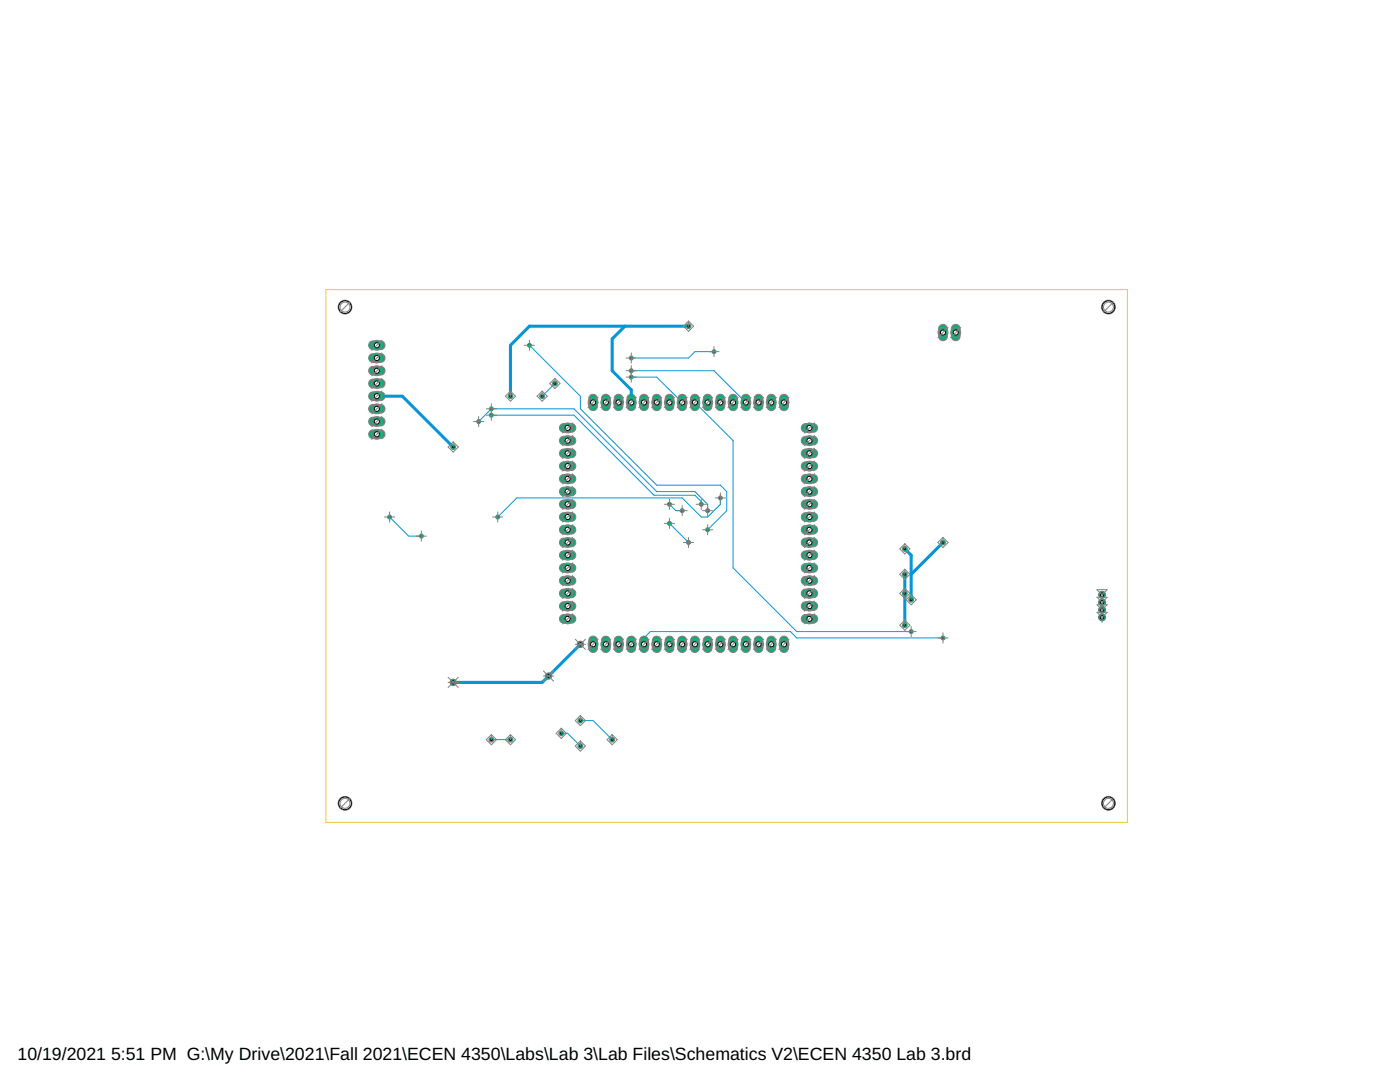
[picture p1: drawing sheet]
<svg xmlns="http://www.w3.org/2000/svg" width="279mm" height="216mm" viewBox="0 0 279 216" stroke-linecap="round" stroke-linejoin="round" font-family="sans-serif">
<defs><g id="words">
<g font-size="3.5">
<text x="3.5" y="211.4">10/19/2021</text>
<text x="22.2" y="211.4">5:51 PM G:\My Drive\2021\Fall 2021\ECEN 4350\Labs\Lab 3\Lab Files\Schematics V2\ECEN 4350 Lab 3.brd</text>
</g>
</g></defs>
<g fill="#808080" stroke="#808080" stroke-width=".2">
<circle cx="68.9" cy="61.3" r="1.38"/>
<circle cx="221.2" cy="61.3" r="1.38"/>
<circle cx="221.2" cy="160.3" r="1.38"/>
<circle cx="68.9" cy="160.3" r="1.38"/>
<circle cx="219.9" cy="123.2" r=".7"/>
<circle cx="219.9" cy="121.7" r=".7"/>
<circle cx="219.9" cy="120.2" r=".7"/>
<circle cx="219.9" cy="118.7" r=".7"/>
<circle cx="98.1" cy="147.6" r=".49"/>
<circle cx="101.9" cy="147.6" r=".49"/>
<circle cx="115.8" cy="148.9" r=".49"/>
<circle cx="112" cy="146.3" r=".49"/>
<circle cx="122.2" cy="147.6" r=".49"/>
<circle cx="115.8" cy="143.8" r=".49"/>
<circle cx="188.2" cy="127.3" r=".4"/>
<circle cx="133.6" cy="104.4" r=".4"/>
<circle cx="137.4" cy="108.2" r=".4"/>
<circle cx="105.7" cy="68.9" r=".4"/>
<circle cx="141.2" cy="105.7" r=".4"/>
<circle cx="141.2" cy="101.9" r=".4"/>
<circle cx="95.5" cy="84.1" r=".4"/>
<circle cx="98.1" cy="81.6" r=".4"/>
<circle cx="140" cy="100.6" r=".4"/>
<circle cx="98.1" cy="82.8" r=".4"/>
<circle cx="99.3" cy="103.2" r=".4"/>
<circle cx="143.8" cy="99.4" r=".4"/>
<circle cx="126" cy="74" r=".4"/>
<circle cx="126" cy="71.4" r=".4"/>
<circle cx="142.5" cy="70.2" r=".4"/>
<circle cx="181.8" cy="126" r=".4"/>
<circle cx="126" cy="75.2" r=".4"/>
<circle cx="108.2" cy="79.1" r=".49"/>
<circle cx="110.7" cy="76.5" r=".49"/>
<circle cx="84.1" cy="107" r=".4"/>
<circle cx="77.7" cy="103.2" r=".4"/>
<circle cx="109.5" cy="134.9" r=".64"/>
<circle cx="115.8" cy="128.6" r=".64"/>
<circle cx="90.4" cy="136.2" r=".64"/>
<circle cx="133.6" cy="100.6" r=".4"/>
<circle cx="136.1" cy="101.9" r=".4"/>
<circle cx="181.8" cy="119.7" r=".49"/>
<circle cx="188.2" cy="108.2" r=".49"/>
<circle cx="180.6" cy="109.5" r=".49"/>
<circle cx="90.4" cy="89.2" r=".49"/>
<circle cx="180.6" cy="118.4" r=".49"/>
<circle cx="180.6" cy="114.6" r=".49"/>
<circle cx="180.6" cy="124.8" r=".49"/>
<circle cx="137.4" cy="65.1" r=".49"/>
<circle cx="101.9" cy="79.1" r=".49"/>
</g>
<g fill="#808080" stroke="#808080" stroke-width=".2">
<path d="M111.8 84.9l.6-.4h1.8a.87 .87 0 0 1 .7 .9 .87 .87 0 0 1-.7 .9h-1.8a.88 .88 0 0 1-.6-1.4z"/>
<path d="M111.8 87.4l.6-.3h1.8a.87 .87 0 0 1 .7 .8 .87 .87 0 0 1-.7 .9h-1.8a.88 .88 0 0 1-.6-1.4z"/>
<path d="M111.8 89.9l.6-.3h1.8a.87 .87 0 0 1 .7 .9 .87 .87 0 0 1-.7 .8h-1.8a.88 .88 0 0 1-.6-1.4z"/>
<path d="M111.8 92.5l.6-.4h1.8a.87 .87 0 0 1 .7 .9 .87 .87 0 0 1-.7 .9h-1.8a.88 .88 0 0 1-.6-1.4z"/>
<path d="M111.8 95l.6-.3h1.8a.87 .87 0 0 1 .7 .8 .87 .87 0 0 1-.7 .9h-1.8a.88 .88 0 0 1-.6-1.4z"/>
<path d="M111.8 97.6l.6-.4h1.8a.87 .87 0 0 1 .7 .9 .87 .87 0 0 1-.7 .9h-1.8a.88 .88 0 0 1-.6-1.4z"/>
<path d="M111.8 100.1l.6-.3h1.8a.87 .87 0 0 1 .7 .8 .87 .87 0 0 1-.7 .9h-1.8a.88 .88 0 0 1-.6-1.4z"/>
<path d="M111.8 102.6l.6-.3h1.8a.87 .87 0 0 1 .7 .9 .87 .87 0 0 1-.7 .8h-1.8a.88 .88 0 0 1-.6-1.4z"/>
<path d="M111.8 105.2l.6-.4h1.8a.87 .87 0 0 1 .7 .9 .87 .87 0 0 1-.7 .9h-1.8a.88 .88 0 0 1-.6-1.4z"/>
<path d="M111.8 107.7l.6-.3h1.8a.87 .87 0 0 1 .7 .8 .87 .87 0 0 1-.7 .9h-1.8a.88 .88 0 0 1-.6-1.4z"/>
<path d="M111.8 110.3l.6-.4h1.8a.87 .87 0 0 1 .7 .9 .87 .87 0 0 1-.7 .9h-1.8a.88 .88 0 0 1-.6-1.4z"/>
<path d="M111.8 112.8l.6-.3h1.8a.87 .87 0 0 1 .7 .8 .87 .87 0 0 1-.7 .9h-1.8a.88 .88 0 0 1-.6-1.4z"/>
<path d="M111.8 115.3l.6-.3h1.8a.87 .87 0 0 1 .7 .9 .87 .87 0 0 1-.7 .8h-1.8a.88 .88 0 0 1-.6-1.4z"/>
<path d="M111.8 117.9l.6-.4h1.8a.87 .87 0 0 1 .7 .9 .87 .87 0 0 1-.7 .9h-1.8a.88 .88 0 0 1-.6-1.4z"/>
<path d="M111.8 120.4l.6-.3h1.8a.87 .87 0 0 1 .7 .8 .87 .87 0 0 1-.7 .9h-1.8a.88 .88 0 0 1-.6-1.4z"/>
<path d="M111.8 123l.6-.4h1.8a.87 .87 0 0 1 .7 .9 .87 .87 0 0 1-.7 .9h-1.8a.88 .88 0 0 1-.6-1.4z"/>
<path d="M117.7 127.3a.88 .88 0 0 1 .9-.3 .88 .88 0 0 1 .6 .7v1.7a.87 .87 0 0 1-.8 .8 .87 .87 0 0 1-.9-.8v-1.7z"/>
<path d="M120.2 127.3a.88 .88 0 0 1 .9-.3 .88 .88 0 0 1 .7 .7v1.7a.87 .87 0 0 1-.9 .8 .87 .87 0 0 1-.9-.8v-1.7z"/>
<path d="M122.7 127.3a.88 .88 0 0 1 1-.3 .88 .88 0 0 1 .6 .7v1.7a.87 .87 0 0 1-.9 .8 .87 .87 0 0 1-.8-.8v-1.7z"/>
<path d="M125.3 127.3a.88 .88 0 0 1 .9-.3 .88 .88 0 0 1 .7 .7v1.7a.87 .87 0 0 1-.9 .8 .87 .87 0 0 1-.9-.8v-1.7z"/>
<path d="M127.8 127.3a.88 .88 0 0 1 1-.3 .88 .88 0 0 1 .6 .7v1.7a.87 .87 0 0 1-.9 .8 .87 .87 0 0 1-.8-.8v-1.7z"/>
<path d="M130.4 127.3a.88 .88 0 0 1 .9-.3 .88 .88 0 0 1 .6 .7v1.7a.87 .87 0 0 1-.8 .8 .87 .87 0 0 1-.9-.8v-1.7z"/>
<path d="M132.9 127.3a.88 .88 0 0 1 .9-.3 .88 .88 0 0 1 .7 .7v1.7a.87 .87 0 0 1-.9 .8 .87 .87 0 0 1-.9-.8v-1.7z"/>
<path d="M135.4 127.3a.88 .88 0 0 1 1-.3 .88 .88 0 0 1 .6 .7v1.7a.87 .87 0 0 1-.9 .8 .87 .87 0 0 1-.8-.8v-1.7z"/>
<path d="M138 127.3a.88 .88 0 0 1 .9-.3 .88 .88 0 0 1 .7 .7v1.7a.87 .87 0 0 1-.9 .8 .87 .87 0 0 1-.9-.8v-1.7z"/>
<path d="M140.5 127.3a.88 .88 0 0 1 1-.3 .88 .88 0 0 1 .6 .7v1.7a.87 .87 0 0 1-.9 .8 .87 .87 0 0 1-.8-.8v-1.7z"/>
<path d="M143.1 127.3a.88 .88 0 0 1 .9-.3 .88 .88 0 0 1 .6 .7v1.7a.87 .87 0 0 1-.8 .8 .87 .87 0 0 1-.9-.8v-1.7z"/>
<path d="M145.6 127.3a.88 .88 0 0 1 .9-.3 .88 .88 0 0 1 .7 .7v1.7a.87 .87 0 0 1-.9 .8 .87 .87 0 0 1-.9-.8v-1.7z"/>
<path d="M148.1 127.3a.88 .88 0 0 1 1-.3 .88 .88 0 0 1 .6 .7v1.7a.87 .87 0 0 1-.9 .8 .87 .87 0 0 1-.8-.8v-1.7z"/>
<path d="M150.7 127.3a.88 .88 0 0 1 .9-.3 .88 .88 0 0 1 .7 .7v1.7a.87 .87 0 0 1-.9 .8 .87 .87 0 0 1-.9-.8v-1.7z"/>
<path d="M153.2 127.3a.88 .88 0 0 1 1-.3 .88 .88 0 0 1 .6 .7v1.7a.87 .87 0 0 1-.9 .8 .87 .87 0 0 1-.8-.8v-1.7z"/>
<path d="M155.8 127.3a.88 .88 0 0 1 .9-.3 .88 .88 0 0 1 .6 .7v1.7a.87 .87 0 0 1-.8 .8 .87 .87 0 0 1-.9-.8v-1.7z"/>
<path d="M160.1 123l.6-.4h1.7a.87 .87 0 0 1 .8 .9 .87 .87 0 0 1-.8 .9h-1.7a.88 .88 0 0 1-.6-1.4z"/>
<path d="M160.1 120.4l.6-.3h1.7a.87 .87 0 0 1 .8 .8 .87 .87 0 0 1-.8 .9h-1.7a.88 .88 0 0 1-.6-1.4z"/>
<path d="M160.1 117.9l.6-.4h1.7a.87 .87 0 0 1 .8 .9 .87 .87 0 0 1-.8 .9h-1.7a.88 .88 0 0 1-.6-1.4z"/>
<path d="M160.1 115.3l.6-.3h1.7a.87 .87 0 0 1 .8 .9 .87 .87 0 0 1-.8 .8h-1.7a.88 .88 0 0 1-.6-1.4z"/>
<path d="M160.1 112.8l.6-.3h1.7a.87 .87 0 0 1 .8 .8 .87 .87 0 0 1-.8 .9h-1.7a.88 .88 0 0 1-.6-1.4z"/>
<path d="M160.1 110.3l.6-.4h1.7a.87 .87 0 0 1 .8 .9 .87 .87 0 0 1-.8 .9h-1.7a.88 .88 0 0 1-.6-1.4z"/>
<path d="M160.1 107.7l.6-.3h1.7a.87 .87 0 0 1 .8 .8 .87 .87 0 0 1-.8 .9h-1.7a.88 .88 0 0 1-.6-1.4z"/>
<path d="M160.1 105.2l.6-.4h1.7a.87 .87 0 0 1 .8 .9 .87 .87 0 0 1-.8 .9h-1.7a.88 .88 0 0 1-.6-1.4z"/>
<path d="M160.1 102.6l.6-.3h1.7a.87 .87 0 0 1 .8 .9 .87 .87 0 0 1-.8 .8h-1.7a.88 .88 0 0 1-.6-1.4z"/>
<path d="M160.1 100.1l.6-.3h1.7a.87 .87 0 0 1 .8 .8 .87 .87 0 0 1-.8 .9h-1.7a.88 .88 0 0 1-.6-1.4z"/>
<path d="M160.1 97.6l.6-.4h1.7a.87 .87 0 0 1 .8 .9 .87 .87 0 0 1-.8 .9h-1.7a.88 .88 0 0 1-.6-1.4z"/>
<path d="M160.1 95l.6-.3h1.7a.87 .87 0 0 1 .8 .8 .87 .87 0 0 1-.8 .9h-1.7a.88 .88 0 0 1-.6-1.4z"/>
<path d="M160.1 92.5l.6-.4h1.7a.87 .87 0 0 1 .8 .9 .87 .87 0 0 1-.8 .9h-1.7a.88 .88 0 0 1-.6-1.4z"/>
<path d="M160.1 89.9l.6-.3h1.7a.87 .87 0 0 1 .8 .9 .87 .87 0 0 1-.8 .8h-1.7a.88 .88 0 0 1-.6-1.4z"/>
<path d="M160.1 87.4l.6-.3h1.7a.87 .87 0 0 1 .8 .8 .87 .87 0 0 1-.8 .9h-1.7a.88 .88 0 0 1-.6-1.4z"/>
<path d="M160.1 84.9l.6-.4h1.7a.87 .87 0 0 1 .8 .9 .87 .87 0 0 1-.8 .9h-1.7a.88 .88 0 0 1-.6-1.4z"/>
<path d="M155.8 79a.88 .88 0 0 1 .9-.3 .88 .88 0 0 1 .6 .7v1.8a.87 .87 0 0 1-.8 .7 .87 .87 0 0 1-.9-.7v-1.8z"/>
<path d="M153.2 79a.88 .88 0 0 1 1-.3 .88 .88 0 0 1 .6 .7v1.8a.87 .87 0 0 1-.9 .7 .87 .87 0 0 1-.8-.7v-1.8z"/>
<path d="M150.7 79a.88 .88 0 0 1 .9-.3 .88 .88 0 0 1 .7 .7v1.8a.87 .87 0 0 1-.9 .7 .87 .87 0 0 1-.9-.7v-1.8z"/>
<path d="M148.1 79a.88 .88 0 0 1 1-.3 .88 .88 0 0 1 .6 .7v1.8a.87 .87 0 0 1-.9 .7 .87 .87 0 0 1-.8-.7v-1.8z"/>
<path d="M145.6 79a.88 .88 0 0 1 .9-.3 .88 .88 0 0 1 .7 .7v1.8a.87 .87 0 0 1-.9 .7 .87 .87 0 0 1-.9-.7v-1.8z"/>
<path d="M143.1 79a.88 .88 0 0 1 .9-.3 .88 .88 0 0 1 .6 .7v1.8a.87 .87 0 0 1-.8 .7 .87 .87 0 0 1-.9-.7v-1.8z"/>
<path d="M140.5 79a.88 .88 0 0 1 1-.3 .88 .88 0 0 1 .6 .7v1.8a.87 .87 0 0 1-.9 .7 .87 .87 0 0 1-.8-.7v-1.8z"/>
<path d="M138 79a.88 .88 0 0 1 .9-.3 .88 .88 0 0 1 .7 .7v1.8a.87 .87 0 0 1-.9 .7 .87 .87 0 0 1-.9-.7v-1.8z"/>
<path d="M135.4 79a.88 .88 0 0 1 1-.3 .88 .88 0 0 1 .6 .7v1.8a.87 .87 0 0 1-.9 .7 .87 .87 0 0 1-.8-.7v-1.8z"/>
<path d="M132.9 79a.88 .88 0 0 1 .9-.3 .88 .88 0 0 1 .7 .7v1.8a.87 .87 0 0 1-.9 .7 .87 .87 0 0 1-.9-.7v-1.8z"/>
<path d="M130.4 79a.88 .88 0 0 1 .9-.3 .88 .88 0 0 1 .6 .7v1.8a.87 .87 0 0 1-.8 .7 .87 .87 0 0 1-.9-.7v-1.8z"/>
<path d="M127.8 79a.88 .88 0 0 1 1-.3 .88 .88 0 0 1 .6 .7v1.8a.87 .87 0 0 1-.9 .7 .87 .87 0 0 1-.8-.7v-1.8z"/>
<path d="M125.3 79a.88 .88 0 0 1 .9-.3 .88 .88 0 0 1 .7 .7v1.8a.87 .87 0 0 1-.9 .7 .87 .87 0 0 1-.9-.7v-1.8z"/>
<path d="M122.7 79a.88 .88 0 0 1 1-.3 .88 .88 0 0 1 .6 .7v1.8a.87 .87 0 0 1-.9 .7 .87 .87 0 0 1-.8-.7v-1.8z"/>
<path d="M120.2 79a.88 .88 0 0 1 .9-.3 .88 .88 0 0 1 .7 .7v1.8a.87 .87 0 0 1-.9 .7 .87 .87 0 0 1-.9-.7v-1.8z"/>
<path d="M117.7 79a.88 .88 0 0 1 .9-.3 .88 .88 0 0 1 .6 .7v1.8a.87 .87 0 0 1-.8 .7 .87 .87 0 0 1-.9-.7v-1.8z"/>
<path d="M187.7 64.9a.88 .88 0 0 1 1.4 .6v1.7a.87 .87 0 0 1-.9 .8 .87 .87 0 0 1-.9-.8v-1.7z"/>
<path d="M190.2 64.9a.88 .88 0 0 1 1.4 .6v1.7a.87 .87 0 0 1-.9 .8 .87 .87 0 0 1-.8-.8v-1.7z"/>
<path d="M73.7 68.4l.6-.4h1.8a.87 .87 0 0 1 .7 .9 .87 .87 0 0 1-.7 .9h-1.8a.88 .88 0 0 1-.6-1.4z"/>
<path d="M73.7 70.9l.6-.3h1.8a.87 .87 0 0 1 .7 .8 .87 .87 0 0 1-.7 .9h-1.8a.88 .88 0 0 1-.6-1.4z"/>
<path d="M73.7 73.4l.6-.3h1.8a.87 .87 0 0 1 .7 .9 .87 .87 0 0 1-.7 .8h-1.8a.88 .88 0 0 1-.6-1.4z"/>
<path d="M73.7 76l.6-.4h1.8a.87 .87 0 0 1 .7 .9 .87 .87 0 0 1-.7 .9h-1.8a.88 .88 0 0 1-.6-1.4z"/>
<path d="M73.7 78.5l.6-.3h1.8a.87 .87 0 0 1 .7 .9 .87 .87 0 0 1-.7 .8h-1.8a.88 .88 0 0 1-.6-1.4z"/>
<path d="M73.7 81l.6-.3h1.8a.87 .87 0 0 1 .7 .9 .87 .87 0 0 1-.7 .8h-1.8a.88 .88 0 0 1-.6-1.4z"/>
<path d="M73.7 83.6l.6-.4h1.8a.87 .87 0 0 1 .7 .9 .87 .87 0 0 1-.7 .9h-1.8a.88 .88 0 0 1-.6-1.4z"/>
<path d="M73.7 86.1l.6-.3h1.8a.87 .87 0 0 1 .7 .9 .87 .87 0 0 1-.7 .8h-1.8a.88 .88 0 0 1-.6-1.4z"/>
</g>
<g fill="none" stroke="#0696d7" stroke-width=".2">
<path d="M105.7 68.9l10.1 10.2v2.5l15.3 15.2h12.7l1.2 1.3v3.8l-3.8 3.8M110.7 76.5l-2.5 2.6M126 74h16.5l6.3 6.3M126 75.2h5.1l5 5.1M142.5 70.2h-3.8l-1.3 1.2h-11.4M95.5 84.1l2.6-2.5h16.5l16.5 16.5h7.6l2.5 2.5v1.3M98.1 82.8h16.5l15.9 16h8.2l1.3 1.3v.5M138.7 80.3l7.6 7.6v25.4l12.7 12.7h22.8M143.8 99.4v1.2l-2.6 2.6h-1.2l-3.9-3.8h-33l-3.8 3.8M77.7 103.2l3.9 3.8h2.5M133.6 104.4l3.8 3.8M133.6 100.6l1.3 1.3h1.2"/>
<path d="M188.2 127.3h-29.2l-1.3-1.3h-27.9l-1.3 1.3v1.3M98.1 147.6h3.8M112 146.3h1.3l2.5 2.6M115.8 143.8h2.6l3.8 3.8"/>
</g>
<path d="M75.2 79.1h5.1l10.1 10.1M124.7 65.1l-2.5 2.5v6.4l3.8 3.8v2.5M137.4 65.1h-31.7l-3.8 3.8v10.2M180.6 109.5l1.2 1.3v8.9M180.6 114.6v10.2M188.2 108.2l-6.4 6.4M115.8 128.6l-7.6 7.6h-17.8" fill="none" stroke="#0696d7" stroke-width=".61"/>
<path d="M112.5 85.4h1.5" fill="none" stroke="#0dab76" stroke-width="1.5"/>
<circle cx="113.3" cy="85.4" r=".51" fill="#fff" stroke="#000" stroke-width=".2"/>
<path d="M112.5 87.9h1.5" fill="none" stroke="#0dab76" stroke-width="1.5"/>
<circle cx="113.3" cy="87.9" r=".51" fill="#fff" stroke="#000" stroke-width=".2"/>
<path d="M112.5 90.5h1.5" fill="none" stroke="#0dab76" stroke-width="1.5"/>
<circle cx="113.3" cy="90.5" r=".51" fill="#fff" stroke="#000" stroke-width=".2"/>
<path d="M112.5 93h1.5" fill="none" stroke="#0dab76" stroke-width="1.5"/>
<circle cx="113.3" cy="93" r=".51" fill="#fff" stroke="#000" stroke-width=".2"/>
<path d="M112.5 95.5h1.5" fill="none" stroke="#0dab76" stroke-width="1.5"/>
<circle cx="113.3" cy="95.5" r=".51" fill="#fff" stroke="#000" stroke-width=".2"/>
<path d="M112.5 98.1h1.5" fill="none" stroke="#0dab76" stroke-width="1.5"/>
<circle cx="113.3" cy="98.1" r=".51" fill="#fff" stroke="#000" stroke-width=".2"/>
<path d="M112.5 100.6h1.5" fill="none" stroke="#0dab76" stroke-width="1.5"/>
<circle cx="113.3" cy="100.6" r=".51" fill="#fff" stroke="#000" stroke-width=".2"/>
<path d="M112.5 103.2h1.5" fill="none" stroke="#0dab76" stroke-width="1.5"/>
<circle cx="113.3" cy="103.2" r=".51" fill="#fff" stroke="#000" stroke-width=".2"/>
<path d="M112.5 105.7h1.5" fill="none" stroke="#0dab76" stroke-width="1.5"/>
<circle cx="113.3" cy="105.7" r=".51" fill="#fff" stroke="#000" stroke-width=".2"/>
<path d="M112.5 108.2h1.5" fill="none" stroke="#0dab76" stroke-width="1.5"/>
<circle cx="113.3" cy="108.2" r=".51" fill="#fff" stroke="#000" stroke-width=".2"/>
<path d="M112.5 110.8h1.5" fill="none" stroke="#0dab76" stroke-width="1.5"/>
<circle cx="113.3" cy="110.8" r=".51" fill="#fff" stroke="#000" stroke-width=".2"/>
<path d="M112.5 113.3h1.5" fill="none" stroke="#0dab76" stroke-width="1.5"/>
<circle cx="113.3" cy="113.3" r=".51" fill="#fff" stroke="#000" stroke-width=".2"/>
<path d="M112.5 115.9h1.5" fill="none" stroke="#0dab76" stroke-width="1.5"/>
<circle cx="113.3" cy="115.9" r=".51" fill="#fff" stroke="#000" stroke-width=".2"/>
<path d="M112.5 118.4h1.5" fill="none" stroke="#0dab76" stroke-width="1.5"/>
<circle cx="113.3" cy="118.4" r=".51" fill="#fff" stroke="#000" stroke-width=".2"/>
<path d="M112.5 120.9h1.5" fill="none" stroke="#0dab76" stroke-width="1.5"/>
<circle cx="113.3" cy="120.9" r=".51" fill="#fff" stroke="#000" stroke-width=".2"/>
<path d="M112.5 123.5h1.5" fill="none" stroke="#0dab76" stroke-width="1.5"/>
<circle cx="113.3" cy="123.5" r=".51" fill="#fff" stroke="#000" stroke-width=".2"/>
<path d="M118.4 127.8v1.5" fill="none" stroke="#0dab76" stroke-width="1.5"/>
<circle cx="118.4" cy="128.6" r=".51" fill="#fff" stroke="#000" stroke-width=".2"/>
<path d="M120.9 127.8v1.5" fill="none" stroke="#0dab76" stroke-width="1.5"/>
<circle cx="120.9" cy="128.6" r=".51" fill="#fff" stroke="#000" stroke-width=".2"/>
<path d="M123.4 127.8v1.5" fill="none" stroke="#0dab76" stroke-width="1.5"/>
<circle cx="123.4" cy="128.6" r=".51" fill="#fff" stroke="#000" stroke-width=".2"/>
<path d="M126 127.8v1.5" fill="none" stroke="#0dab76" stroke-width="1.5"/>
<circle cx="126" cy="128.6" r=".51" fill="#fff" stroke="#000" stroke-width=".2"/>
<path d="M128.5 127.8v1.5" fill="none" stroke="#0dab76" stroke-width="1.5"/>
<circle cx="128.5" cy="128.6" r=".51" fill="#fff" stroke="#000" stroke-width=".2"/>
<path d="M131.1 127.8v1.5" fill="none" stroke="#0dab76" stroke-width="1.5"/>
<circle cx="131.1" cy="128.6" r=".51" fill="#fff" stroke="#000" stroke-width=".2"/>
<path d="M133.6 127.8v1.5" fill="none" stroke="#0dab76" stroke-width="1.5"/>
<circle cx="133.6" cy="128.6" r=".51" fill="#fff" stroke="#000" stroke-width=".2"/>
<path d="M136.1 127.8v1.5" fill="none" stroke="#0dab76" stroke-width="1.5"/>
<circle cx="136.1" cy="128.6" r=".51" fill="#fff" stroke="#000" stroke-width=".2"/>
<path d="M138.7 127.8v1.5" fill="none" stroke="#0dab76" stroke-width="1.5"/>
<circle cx="138.7" cy="128.6" r=".51" fill="#fff" stroke="#000" stroke-width=".2"/>
<path d="M141.2 127.8v1.5" fill="none" stroke="#0dab76" stroke-width="1.5"/>
<circle cx="141.2" cy="128.6" r=".51" fill="#fff" stroke="#000" stroke-width=".2"/>
<path d="M143.8 127.8v1.5" fill="none" stroke="#0dab76" stroke-width="1.5"/>
<circle cx="143.8" cy="128.6" r=".51" fill="#fff" stroke="#000" stroke-width=".2"/>
<path d="M146.3 127.8v1.5" fill="none" stroke="#0dab76" stroke-width="1.5"/>
<circle cx="146.3" cy="128.6" r=".51" fill="#fff" stroke="#000" stroke-width=".2"/>
<path d="M148.8 127.8v1.5" fill="none" stroke="#0dab76" stroke-width="1.5"/>
<circle cx="148.8" cy="128.6" r=".51" fill="#fff" stroke="#000" stroke-width=".2"/>
<path d="M151.4 127.8v1.5" fill="none" stroke="#0dab76" stroke-width="1.5"/>
<circle cx="151.4" cy="128.6" r=".51" fill="#fff" stroke="#000" stroke-width=".2"/>
<path d="M153.9 127.8v1.5" fill="none" stroke="#0dab76" stroke-width="1.5"/>
<circle cx="153.9" cy="128.6" r=".51" fill="#fff" stroke="#000" stroke-width=".2"/>
<path d="M156.5 127.8v1.5" fill="none" stroke="#0dab76" stroke-width="1.5"/>
<circle cx="156.5" cy="128.6" r=".51" fill="#fff" stroke="#000" stroke-width=".2"/>
<path d="M160.8 123.5h1.5" fill="none" stroke="#0dab76" stroke-width="1.5"/>
<circle cx="161.5" cy="123.5" r=".51" fill="#fff" stroke="#000" stroke-width=".2"/>
<path d="M160.8 120.9h1.5" fill="none" stroke="#0dab76" stroke-width="1.5"/>
<circle cx="161.5" cy="120.9" r=".51" fill="#fff" stroke="#000" stroke-width=".2"/>
<path d="M160.8 118.4h1.5" fill="none" stroke="#0dab76" stroke-width="1.5"/>
<circle cx="161.5" cy="118.4" r=".51" fill="#fff" stroke="#000" stroke-width=".2"/>
<path d="M160.8 115.9h1.5" fill="none" stroke="#0dab76" stroke-width="1.5"/>
<circle cx="161.5" cy="115.9" r=".51" fill="#fff" stroke="#000" stroke-width=".2"/>
<path d="M160.8 113.3h1.5" fill="none" stroke="#0dab76" stroke-width="1.5"/>
<circle cx="161.5" cy="113.3" r=".51" fill="#fff" stroke="#000" stroke-width=".2"/>
<path d="M160.8 110.8h1.5" fill="none" stroke="#0dab76" stroke-width="1.5"/>
<circle cx="161.5" cy="110.8" r=".51" fill="#fff" stroke="#000" stroke-width=".2"/>
<path d="M160.8 108.2h1.5" fill="none" stroke="#0dab76" stroke-width="1.5"/>
<circle cx="161.5" cy="108.2" r=".51" fill="#fff" stroke="#000" stroke-width=".2"/>
<path d="M160.8 105.7h1.5" fill="none" stroke="#0dab76" stroke-width="1.5"/>
<circle cx="161.5" cy="105.7" r=".51" fill="#fff" stroke="#000" stroke-width=".2"/>
<path d="M160.8 103.2h1.5" fill="none" stroke="#0dab76" stroke-width="1.5"/>
<circle cx="161.5" cy="103.2" r=".51" fill="#fff" stroke="#000" stroke-width=".2"/>
<path d="M160.8 100.6h1.5" fill="none" stroke="#0dab76" stroke-width="1.5"/>
<circle cx="161.5" cy="100.6" r=".51" fill="#fff" stroke="#000" stroke-width=".2"/>
<path d="M160.8 98.1h1.5" fill="none" stroke="#0dab76" stroke-width="1.5"/>
<circle cx="161.5" cy="98.1" r=".51" fill="#fff" stroke="#000" stroke-width=".2"/>
<path d="M160.8 95.5h1.5" fill="none" stroke="#0dab76" stroke-width="1.5"/>
<circle cx="161.5" cy="95.5" r=".51" fill="#fff" stroke="#000" stroke-width=".2"/>
<path d="M160.8 93h1.5" fill="none" stroke="#0dab76" stroke-width="1.5"/>
<circle cx="161.5" cy="93" r=".51" fill="#fff" stroke="#000" stroke-width=".2"/>
<path d="M160.8 90.5h1.5" fill="none" stroke="#0dab76" stroke-width="1.5"/>
<circle cx="161.5" cy="90.5" r=".51" fill="#fff" stroke="#000" stroke-width=".2"/>
<path d="M160.8 87.9h1.5" fill="none" stroke="#0dab76" stroke-width="1.5"/>
<circle cx="161.5" cy="87.9" r=".51" fill="#fff" stroke="#000" stroke-width=".2"/>
<path d="M160.8 85.4h1.5" fill="none" stroke="#0dab76" stroke-width="1.5"/>
<circle cx="161.5" cy="85.4" r=".51" fill="#fff" stroke="#000" stroke-width=".2"/>
<path d="M156.5 79.5v1.6" fill="none" stroke="#0dab76" stroke-width="1.5"/>
<circle cx="156.5" cy="80.3" r=".51" fill="#fff" stroke="#000" stroke-width=".2"/>
<path d="M153.9 79.5v1.6" fill="none" stroke="#0dab76" stroke-width="1.5"/>
<circle cx="153.9" cy="80.3" r=".51" fill="#fff" stroke="#000" stroke-width=".2"/>
<path d="M151.4 79.5v1.6" fill="none" stroke="#0dab76" stroke-width="1.5"/>
<circle cx="151.4" cy="80.3" r=".51" fill="#fff" stroke="#000" stroke-width=".2"/>
<path d="M148.8 79.5v1.6" fill="none" stroke="#0dab76" stroke-width="1.5"/>
<circle cx="148.8" cy="80.3" r=".51" fill="#fff" stroke="#000" stroke-width=".2"/>
<path d="M146.3 79.5v1.6" fill="none" stroke="#0dab76" stroke-width="1.5"/>
<circle cx="146.3" cy="80.3" r=".51" fill="#fff" stroke="#000" stroke-width=".2"/>
<path d="M143.8 79.5v1.6" fill="none" stroke="#0dab76" stroke-width="1.5"/>
<circle cx="143.8" cy="80.3" r=".51" fill="#fff" stroke="#000" stroke-width=".2"/>
<path d="M141.2 79.5v1.6" fill="none" stroke="#0dab76" stroke-width="1.5"/>
<circle cx="141.2" cy="80.3" r=".51" fill="#fff" stroke="#000" stroke-width=".2"/>
<path d="M138.7 79.5v1.6" fill="none" stroke="#0dab76" stroke-width="1.5"/>
<circle cx="138.7" cy="80.3" r=".51" fill="#fff" stroke="#000" stroke-width=".2"/>
<path d="M136.1 79.5v1.6" fill="none" stroke="#0dab76" stroke-width="1.5"/>
<circle cx="136.1" cy="80.3" r=".51" fill="#fff" stroke="#000" stroke-width=".2"/>
<path d="M133.6 79.5v1.6" fill="none" stroke="#0dab76" stroke-width="1.5"/>
<circle cx="133.6" cy="80.3" r=".51" fill="#fff" stroke="#000" stroke-width=".2"/>
<path d="M131.1 79.5v1.6" fill="none" stroke="#0dab76" stroke-width="1.5"/>
<circle cx="131.1" cy="80.3" r=".51" fill="#fff" stroke="#000" stroke-width=".2"/>
<path d="M128.5 79.5v1.6" fill="none" stroke="#0dab76" stroke-width="1.5"/>
<circle cx="128.5" cy="80.3" r=".51" fill="#fff" stroke="#000" stroke-width=".2"/>
<path d="M126 79.5v1.6" fill="none" stroke="#0dab76" stroke-width="1.5"/>
<circle cx="126" cy="80.3" r=".51" fill="#fff" stroke="#000" stroke-width=".2"/>
<path d="M123.4 79.5v1.6" fill="none" stroke="#0dab76" stroke-width="1.5"/>
<circle cx="123.4" cy="80.3" r=".51" fill="#fff" stroke="#000" stroke-width=".2"/>
<path d="M120.9 79.5v1.6" fill="none" stroke="#0dab76" stroke-width="1.5"/>
<circle cx="120.9" cy="80.3" r=".51" fill="#fff" stroke="#000" stroke-width=".2"/>
<path d="M118.4 79.5v1.6" fill="none" stroke="#0dab76" stroke-width="1.5"/>
<circle cx="118.4" cy="80.3" r=".51" fill="#fff" stroke="#000" stroke-width=".2"/>
<path d="M188.2 65.6v1.5" fill="none" stroke="#0dab76" stroke-width="1.5"/>
<circle cx="188.2" cy="66.4" r=".51" fill="#fff" stroke="#000" stroke-width=".2"/>
<path d="M190.7 65.6v1.5" fill="none" stroke="#0dab76" stroke-width="1.5"/>
<circle cx="190.7" cy="66.4" r=".51" fill="#fff" stroke="#000" stroke-width=".2"/>
<path d="M74.4 68.9h1.6" fill="none" stroke="#0dab76" stroke-width="1.5"/>
<circle cx="75.2" cy="68.9" r=".51" fill="#fff" stroke="#000" stroke-width=".2"/>
<path d="M74.4 71.4h1.6" fill="none" stroke="#0dab76" stroke-width="1.5"/>
<circle cx="75.2" cy="71.4" r=".51" fill="#fff" stroke="#000" stroke-width=".2"/>
<path d="M74.4 74h1.6" fill="none" stroke="#0dab76" stroke-width="1.5"/>
<circle cx="75.2" cy="74" r=".51" fill="#fff" stroke="#000" stroke-width=".2"/>
<path d="M74.4 76.5h1.6" fill="none" stroke="#0dab76" stroke-width="1.5"/>
<circle cx="75.2" cy="76.5" r=".51" fill="#fff" stroke="#000" stroke-width=".2"/>
<path d="M74.4 79.1h1.6" fill="none" stroke="#0dab76" stroke-width="1.5"/>
<circle cx="75.2" cy="79.1" r=".51" fill="#fff" stroke="#000" stroke-width=".2"/>
<path d="M74.4 81.6h1.6" fill="none" stroke="#0dab76" stroke-width="1.5"/>
<circle cx="75.2" cy="81.6" r=".51" fill="#fff" stroke="#000" stroke-width=".2"/>
<path d="M74.4 84.1h1.6" fill="none" stroke="#0dab76" stroke-width="1.5"/>
<circle cx="75.2" cy="84.1" r=".51" fill="#fff" stroke="#000" stroke-width=".2"/>
<path d="M74.4 86.7h1.6" fill="none" stroke="#0dab76" stroke-width="1.5"/>
<circle cx="75.2" cy="86.7" r=".51" fill="#fff" stroke="#000" stroke-width=".2"/>
<circle cx="219.9" cy="123.2" r=".61" fill="#0dab76" stroke="#0dab76" stroke-width=".2"/>
<circle cx="219.9" cy="123.2" r=".36" fill="#fff" stroke="#000" stroke-width=".2"/>
<circle cx="219.9" cy="121.7" r=".61" fill="#0dab76" stroke="#0dab76" stroke-width=".2"/>
<circle cx="219.9" cy="121.7" r=".36" fill="#fff" stroke="#000" stroke-width=".2"/>
<circle cx="219.9" cy="120.2" r=".61" fill="#0dab76" stroke="#0dab76" stroke-width=".2"/>
<circle cx="219.9" cy="120.2" r=".36" fill="#fff" stroke="#000" stroke-width=".2"/>
<circle cx="219.9" cy="118.7" r=".61" fill="#0dab76" stroke="#0dab76" stroke-width=".2"/>
<circle cx="219.9" cy="118.7" r=".36" fill="#fff" stroke="#000" stroke-width=".2"/>
<circle cx="98.1" cy="147.6" r=".38" fill="#0dab76" stroke="#0dab76" stroke-width=".2"/>
<circle cx="98.1" cy="147.6" r=".17" fill="#fff" stroke="#000" stroke-width=".2"/>
<circle cx="101.9" cy="147.6" r=".38" fill="#0dab76" stroke="#0dab76" stroke-width=".2"/>
<circle cx="101.9" cy="147.6" r=".17" fill="#fff" stroke="#000" stroke-width=".2"/>
<circle cx="115.8" cy="148.9" r=".38" fill="#0dab76" stroke="#0dab76" stroke-width=".2"/>
<circle cx="115.8" cy="148.9" r=".17" fill="#fff" stroke="#000" stroke-width=".2"/>
<circle cx="112" cy="146.3" r=".38" fill="#0dab76" stroke="#0dab76" stroke-width=".2"/>
<circle cx="112" cy="146.3" r=".17" fill="#fff" stroke="#000" stroke-width=".2"/>
<circle cx="122.2" cy="147.6" r=".38" fill="#0dab76" stroke="#0dab76" stroke-width=".2"/>
<circle cx="122.2" cy="147.6" r=".17" fill="#fff" stroke="#000" stroke-width=".2"/>
<circle cx="115.8" cy="143.8" r=".38" fill="#0dab76" stroke="#0dab76" stroke-width=".2"/>
<circle cx="115.8" cy="143.8" r=".17" fill="#fff" stroke="#000" stroke-width=".2"/>
<circle cx="188.2" cy="127.3" r=".3" fill="#0dab76" stroke="#0dab76" stroke-width=".2"/>
<circle cx="188.2" cy="127.3" r=".11" fill="#fff" stroke="#000" stroke-width=".2"/>
<circle cx="133.6" cy="104.4" r=".3" fill="#0dab76" stroke="#0dab76" stroke-width=".2"/>
<circle cx="133.6" cy="104.4" r=".11" fill="#fff" stroke="#000" stroke-width=".2"/>
<circle cx="137.4" cy="108.2" r=".3" fill="#0dab76" stroke="#0dab76" stroke-width=".2"/>
<circle cx="137.4" cy="108.2" r=".11" fill="#fff" stroke="#000" stroke-width=".2"/>
<circle cx="105.7" cy="68.9" r=".3" fill="#0dab76" stroke="#0dab76" stroke-width=".2"/>
<circle cx="105.7" cy="68.9" r=".11" fill="#fff" stroke="#000" stroke-width=".2"/>
<circle cx="141.2" cy="105.7" r=".3" fill="#0dab76" stroke="#0dab76" stroke-width=".2"/>
<circle cx="141.2" cy="105.7" r=".11" fill="#fff" stroke="#000" stroke-width=".2"/>
<circle cx="141.2" cy="101.9" r=".3" fill="#0dab76" stroke="#0dab76" stroke-width=".2"/>
<circle cx="141.2" cy="101.9" r=".11" fill="#fff" stroke="#000" stroke-width=".2"/>
<circle cx="95.5" cy="84.1" r=".3" fill="#0dab76" stroke="#0dab76" stroke-width=".2"/>
<circle cx="95.5" cy="84.1" r=".11" fill="#fff" stroke="#000" stroke-width=".2"/>
<circle cx="98.1" cy="81.6" r=".3" fill="#0dab76" stroke="#0dab76" stroke-width=".2"/>
<circle cx="98.1" cy="81.6" r=".11" fill="#fff" stroke="#000" stroke-width=".2"/>
<circle cx="140" cy="100.6" r=".3" fill="#0dab76" stroke="#0dab76" stroke-width=".2"/>
<circle cx="140" cy="100.6" r=".11" fill="#fff" stroke="#000" stroke-width=".2"/>
<circle cx="98.1" cy="82.8" r=".3" fill="#0dab76" stroke="#0dab76" stroke-width=".2"/>
<circle cx="98.1" cy="82.8" r=".11" fill="#fff" stroke="#000" stroke-width=".2"/>
<circle cx="99.3" cy="103.2" r=".3" fill="#0dab76" stroke="#0dab76" stroke-width=".2"/>
<circle cx="99.3" cy="103.2" r=".11" fill="#fff" stroke="#000" stroke-width=".2"/>
<circle cx="143.8" cy="99.4" r=".3" fill="#0dab76" stroke="#0dab76" stroke-width=".2"/>
<circle cx="143.8" cy="99.4" r=".11" fill="#fff" stroke="#000" stroke-width=".2"/>
<circle cx="126" cy="74" r=".3" fill="#0dab76" stroke="#0dab76" stroke-width=".2"/>
<circle cx="126" cy="74" r=".11" fill="#fff" stroke="#000" stroke-width=".2"/>
<circle cx="126" cy="71.4" r=".3" fill="#0dab76" stroke="#0dab76" stroke-width=".2"/>
<circle cx="126" cy="71.4" r=".11" fill="#fff" stroke="#000" stroke-width=".2"/>
<circle cx="142.5" cy="70.2" r=".3" fill="#0dab76" stroke="#0dab76" stroke-width=".2"/>
<circle cx="142.5" cy="70.2" r=".11" fill="#fff" stroke="#000" stroke-width=".2"/>
<circle cx="181.8" cy="126" r=".3" fill="#0dab76" stroke="#0dab76" stroke-width=".2"/>
<circle cx="181.8" cy="126" r=".11" fill="#fff" stroke="#000" stroke-width=".2"/>
<circle cx="126" cy="75.2" r=".3" fill="#0dab76" stroke="#0dab76" stroke-width=".2"/>
<circle cx="126" cy="75.2" r=".11" fill="#fff" stroke="#000" stroke-width=".2"/>
<circle cx="108.2" cy="79.1" r=".38" fill="#0dab76" stroke="#0dab76" stroke-width=".2"/>
<circle cx="108.2" cy="79.1" r=".17" fill="#fff" stroke="#000" stroke-width=".2"/>
<circle cx="110.7" cy="76.5" r=".38" fill="#0dab76" stroke="#0dab76" stroke-width=".2"/>
<circle cx="110.7" cy="76.5" r=".17" fill="#fff" stroke="#000" stroke-width=".2"/>
<circle cx="84.1" cy="107" r=".3" fill="#0dab76" stroke="#0dab76" stroke-width=".2"/>
<circle cx="84.1" cy="107" r=".11" fill="#fff" stroke="#000" stroke-width=".2"/>
<circle cx="77.7" cy="103.2" r=".3" fill="#0dab76" stroke="#0dab76" stroke-width=".2"/>
<circle cx="77.7" cy="103.2" r=".11" fill="#fff" stroke="#000" stroke-width=".2"/>
<circle cx="109.5" cy="134.9" r=".53" fill="#0dab76" stroke="#0dab76" stroke-width=".2"/>
<circle cx="109.5" cy="134.9" r=".32" fill="#fff" stroke="#000" stroke-width=".2"/>
<circle cx="115.8" cy="128.6" r=".53" fill="#0dab76" stroke="#0dab76" stroke-width=".2"/>
<circle cx="115.8" cy="128.6" r=".32" fill="#fff" stroke="#000" stroke-width=".2"/>
<circle cx="90.4" cy="136.2" r=".53" fill="#0dab76" stroke="#0dab76" stroke-width=".2"/>
<circle cx="90.4" cy="136.2" r=".32" fill="#fff" stroke="#000" stroke-width=".2"/>
<circle cx="133.6" cy="100.6" r=".3" fill="#0dab76" stroke="#0dab76" stroke-width=".2"/>
<circle cx="133.6" cy="100.6" r=".11" fill="#fff" stroke="#000" stroke-width=".2"/>
<circle cx="136.1" cy="101.9" r=".3" fill="#0dab76" stroke="#0dab76" stroke-width=".2"/>
<circle cx="136.1" cy="101.9" r=".11" fill="#fff" stroke="#000" stroke-width=".2"/>
<circle cx="181.8" cy="119.7" r=".38" fill="#0dab76" stroke="#0dab76" stroke-width=".2"/>
<circle cx="181.8" cy="119.7" r=".17" fill="#fff" stroke="#000" stroke-width=".2"/>
<circle cx="188.2" cy="108.2" r=".38" fill="#0dab76" stroke="#0dab76" stroke-width=".2"/>
<circle cx="188.2" cy="108.2" r=".17" fill="#fff" stroke="#000" stroke-width=".2"/>
<circle cx="180.6" cy="109.5" r=".38" fill="#0dab76" stroke="#0dab76" stroke-width=".2"/>
<circle cx="180.6" cy="109.5" r=".17" fill="#fff" stroke="#000" stroke-width=".2"/>
<circle cx="90.4" cy="89.2" r=".38" fill="#0dab76" stroke="#0dab76" stroke-width=".2"/>
<circle cx="90.4" cy="89.2" r=".17" fill="#fff" stroke="#000" stroke-width=".2"/>
<circle cx="180.6" cy="118.4" r=".38" fill="#0dab76" stroke="#0dab76" stroke-width=".2"/>
<circle cx="180.6" cy="118.4" r=".17" fill="#fff" stroke="#000" stroke-width=".2"/>
<circle cx="180.6" cy="114.6" r=".38" fill="#0dab76" stroke="#0dab76" stroke-width=".2"/>
<circle cx="180.6" cy="114.6" r=".17" fill="#fff" stroke="#000" stroke-width=".2"/>
<circle cx="180.6" cy="124.8" r=".38" fill="#0dab76" stroke="#0dab76" stroke-width=".2"/>
<circle cx="180.6" cy="124.8" r=".17" fill="#fff" stroke="#000" stroke-width=".2"/>
<circle cx="137.4" cy="65.1" r=".38" fill="#0dab76" stroke="#0dab76" stroke-width=".2"/>
<circle cx="137.4" cy="65.1" r=".17" fill="#fff" stroke="#000" stroke-width=".2"/>
<circle cx="101.9" cy="79.1" r=".38" fill="#0dab76" stroke="#0dab76" stroke-width=".2"/>
<circle cx="101.9" cy="79.1" r=".17" fill="#fff" stroke="#000" stroke-width=".2"/>
<g fill="none" stroke="#eec643" stroke-width=".2">
<path d="M65 57.8h160v106.3h-160z"/>
<circle cx="68.9" cy="61.3" r="1.27"/>
</g>
<circle cx="68.9" cy="61.3" r="1.27" fill="#fff" stroke="#000" stroke-width=".2"/>
<circle cx="221.2" cy="61.3" r="1.27" fill="none" stroke="#eec643" stroke-width=".2"/>
<circle cx="221.2" cy="61.3" r="1.27" fill="#fff" stroke="#000" stroke-width=".2"/>
<circle cx="221.2" cy="160.3" r="1.27" fill="none" stroke="#eec643" stroke-width=".2"/>
<circle cx="221.2" cy="160.3" r="1.27" fill="#fff" stroke="#000" stroke-width=".2"/>
<circle cx="68.9" cy="160.3" r="1.27" fill="none" stroke="#eec643" stroke-width=".2"/>
<circle cx="68.9" cy="160.3" r="1.27" fill="#fff" stroke="#000" stroke-width=".2"/>
<g fill="none" stroke="#808080" stroke-width=".2">
<path d="M69.9 60.3l-2.1 2M76.2 67.9l-2 2M76.2 70.4l-2 2.1M76.2 73l-2 2M76.2 75.5l-2 2M76.2 78l-2 2.1M101.9 78v1.1M101.9 78l1 1.1-1 1-1-1zM104.6 68.9h2.1M105.7 67.9v2M108.2 78v1.1M108.2 78l1 1.1-1 1-1-1z"/>
<path d="M109.7 76.5l1-1 1.1 1-1.1 1zM110.7 75.5v1M119.4 79.3l-2.1 2M121.9 79.3l-2 2M124.5 79.3l-2.1 2M125 74h2M125 71.4h2M125 75.2h2M126 70.4v2.1M126 73v3.3M127 79.3l-2 2M129.5 79.3l-2 2"/>
<path d="M132.1 79.3l-2.1 2M134.6 79.3l-2 2M137.2 79.3l-2.1 2M137.4 64.1v1M137.4 64.1l1 1-1 1-1-1zM139.7 79.3l-2 2M141.5 70.2h2M142.2 79.3l-2 2M142.5 69.2v2M144.8 79.3l-2.1 2M147.3 79.3l-2 2M149.9 79.3l-2.1 2"/>
<path d="M152.4 79.3l-2 2M154.9 79.3l-2 2M157.5 79.3l-2.1 2M189.2 65.3l-2 2.1M191.7 65.3l-2 2.1M222.2 60.3l-2 2M76.2 80.6l-2 2M76.2 83.1l-2 2M76.2 85.6l-2 2.1M89.4 89.2l1-1 1.1 1-1.1 1zM90.4 88.2v1M94.5 84.1h2"/>
<path d="M95.5 83.1v2M97 81.6h2.1M97 82.8h2.1M98.1 80.6v3.3M114.3 84.4l-2 2M114.3 86.9l-2 2M114.3 89.5l-2 2M114.3 92l-2 2M114.3 94.5l-2 2.1M114.3 97.1l-2 2M114.3 99.6l-2 2M133.6 99.6v2"/>
<path d="M140 99.6v2M142.7 99.4h2.1M143.8 98.3v2.1M162.6 84.4l-2.1 2M162.6 86.9l-2.1 2M162.6 89.5l-2.1 2M162.6 92l-2.1 2M162.6 94.5l-2.1 2.1M162.6 97.1l-2.1 2M162.6 99.6l-2.1 2M76.7 103.2h2.1M77.7 102.2v2"/>
<path d="M83.1 107h2M84.1 106v2M98.3 103.2h2.1M99.3 102.2v2M114.3 102.2l-2 2M114.3 104.7l-2 2M114.3 107.2l-2 2.1M114.3 109.8l-2 2M114.3 112.3l-2 2M114.3 114.9l-2 2M114.3 117.4l-2 2M114.3 119.9l-2 2.1"/>
<path d="M132.6 104.4h2M132.6 100.6h2M133.6 103.4v2.1M135.1 101.9h2.1M136.1 100.9v2M136.4 108.2h2M137.4 107.2v2.1M138.9 100.6h2.1M140.2 105.7h2M140.2 101.9h2M141.2 100.9v2M141.2 104.7v2"/>
<path d="M162.6 102.2l-2.1 2M162.6 104.7l-2.1 2M162.6 107.2l-2.1 2.1M162.6 109.8l-2.1 2M162.6 112.3l-2.1 2M162.6 114.9l-2.1 2M162.6 117.4l-2.1 2M162.6 119.9l-2.1 2.1M180.6 108.5v1M180.6 113.6v1M180.6 117.4v1M180.6 108.5l1 1-1 1-1-1z"/>
<path d="M180.6 117.4l1 1-1 1-1-1zM180.6 113.6l1 1-1 1-1-1zM181.8 118.7v1M181.8 118.7l1.1 1-1.1 1-1-1zM188.2 107.2v1M188.2 107.2l1 1-1 1.1-1-1.1zM218.9 119.2h2.1l-1.1 1zM218.9 117.7h2.1l-1.1 1zM219.9 118.7v1M89.4 135.1l2.1 2.1M89.4 136.2h2.1M91.5 135.1l-2.1 2.1"/>
<path d="M108.5 133.9l2 2M108.5 134.9h2M110.5 133.9l-2 2M114.3 122.5l-2 2M114.8 127.6l2 2M114.8 128.6h2M116.8 127.6l-2 2M119.4 127.6l-2.1 2M121.9 127.6l-2 2M124.5 127.6l-2.1 2M127 127.6l-2 2M129.5 127.6l-2 2"/>
<path d="M132.1 127.6l-2.1 2M134.6 127.6l-2 2M137.2 127.6l-2.1 2M139.7 127.6l-2 2M142.2 127.6l-2 2M144.8 127.6l-2.1 2M147.3 127.6l-2 2M149.9 127.6l-2.1 2M152.4 127.6l-2 2M154.9 127.6l-2 2M157.5 127.6l-2.1 2M162.6 122.5l-2.1 2"/>
<path d="M180.6 123.7v1.1M180.6 123.7l1 1.1-1 1-1-1zM180.8 126h2.1M181.8 125v2M187.2 127.3h2M188.2 126.3v2M218.9 122.2h2.1l-1.1 1zM218.9 120.7h2.1l-1.1 1zM219.9 120.2v1M219.9 121.7v1M219.9 123.2v1M69.9 159.3l-2.1 2"/>
<path d="M98.1 146.6v1M98.1 146.6l1 1-1 1-1.1-1zM101.9 146.6v1M101.9 146.6l1 1-1 1-1-1zM112 145.3v1M112 145.3l1 1-1 1-1-1zM115.8 142.8v1M115.8 147.8v1.1M115.8 147.8l1 1.1-1 1-1-1zM115.8 142.8l1 1-1 1-1-1zM122.2 146.6v1M122.2 146.6l1 1-1 1-1-1z"/>
<path d="M222.2 159.3l-2 2"/>
<circle cx="68.9" cy="61.3" r=".99"/>
<circle cx="75.2" cy="79.1" r=".99"/>
<circle cx="75.2" cy="71.4" r=".99"/>
<circle cx="75.2" cy="76.5" r=".99"/>
<circle cx="75.2" cy="74" r=".99"/>
<circle cx="75.2" cy="68.9" r=".99"/>
<circle cx="188.2" cy="66.4" r=".99"/>
<circle cx="190.7" cy="66.4" r=".99"/>
<circle cx="221.2" cy="61.3" r=".99"/>
<circle cx="75.2" cy="86.7" r=".99"/>
<circle cx="75.2" cy="84.1" r=".99"/>
<circle cx="75.2" cy="81.6" r=".99"/>
<circle cx="113.3" cy="93" r=".99"/>
<circle cx="113.3" cy="87.9" r=".99"/>
<circle cx="113.3" cy="95.5" r=".99"/>
<circle cx="113.3" cy="98.1" r=".99"/>
<circle cx="113.3" cy="90.5" r=".99"/>
<circle cx="113.3" cy="85.4" r=".99"/>
<circle cx="118.4" cy="80.3" r=".99"/>
<circle cx="120.9" cy="80.3" r=".99"/>
<circle cx="123.4" cy="80.3" r=".99"/>
<circle cx="126" cy="80.3" r=".99"/>
<circle cx="128.5" cy="80.3" r=".99"/>
<circle cx="131.1" cy="80.3" r=".99"/>
<circle cx="133.6" cy="80.3" r=".99"/>
<circle cx="136.1" cy="80.3" r=".99"/>
<circle cx="138.7" cy="80.3" r=".99"/>
<circle cx="141.2" cy="80.3" r=".99"/>
<circle cx="143.8" cy="80.3" r=".99"/>
<circle cx="146.3" cy="80.3" r=".99"/>
<circle cx="148.8" cy="80.3" r=".99"/>
<circle cx="151.4" cy="80.3" r=".99"/>
<circle cx="153.9" cy="80.3" r=".99"/>
<circle cx="156.5" cy="80.3" r=".99"/>
<circle cx="161.5" cy="98.1" r=".99"/>
<circle cx="161.5" cy="93" r=".99"/>
<circle cx="161.5" cy="90.5" r=".99"/>
<circle cx="161.5" cy="95.5" r=".99"/>
<circle cx="161.5" cy="87.9" r=".99"/>
<circle cx="161.5" cy="85.4" r=".99"/>
<circle cx="113.3" cy="100.6" r=".99"/>
<circle cx="113.3" cy="103.2" r=".99"/>
<circle cx="113.3" cy="108.2" r=".99"/>
<circle cx="113.3" cy="110.8" r=".99"/>
<circle cx="113.3" cy="113.3" r=".99"/>
<circle cx="113.3" cy="105.7" r=".99"/>
<circle cx="113.3" cy="115.9" r=".99"/>
<circle cx="113.3" cy="118.4" r=".99"/>
<circle cx="161.5" cy="118.4" r=".99"/>
<circle cx="161.5" cy="115.9" r=".99"/>
<circle cx="161.5" cy="113.3" r=".99"/>
<circle cx="161.5" cy="110.8" r=".99"/>
<circle cx="161.5" cy="105.7" r=".99"/>
<circle cx="161.5" cy="100.6" r=".99"/>
<circle cx="161.5" cy="108.2" r=".99"/>
<circle cx="161.5" cy="103.2" r=".99"/>
<circle cx="113.3" cy="123.5" r=".99"/>
<circle cx="113.3" cy="120.9" r=".99"/>
<circle cx="118.4" cy="128.6" r=".99"/>
<circle cx="120.9" cy="128.6" r=".99"/>
<circle cx="123.4" cy="128.6" r=".99"/>
<circle cx="126" cy="128.6" r=".99"/>
<circle cx="128.5" cy="128.6" r=".99"/>
<circle cx="131.1" cy="128.6" r=".99"/>
<circle cx="133.6" cy="128.6" r=".99"/>
<circle cx="136.1" cy="128.6" r=".99"/>
<circle cx="138.7" cy="128.6" r=".99"/>
<circle cx="141.2" cy="128.6" r=".99"/>
<circle cx="143.8" cy="128.6" r=".99"/>
<circle cx="146.3" cy="128.6" r=".99"/>
<circle cx="148.8" cy="128.6" r=".99"/>
<circle cx="151.4" cy="128.6" r=".99"/>
<circle cx="153.9" cy="128.6" r=".99"/>
<circle cx="156.5" cy="128.6" r=".99"/>
<circle cx="161.5" cy="123.5" r=".99"/>
<circle cx="161.5" cy="120.9" r=".99"/>
<circle cx="68.9" cy="160.3" r=".99"/>
<circle cx="221.2" cy="160.3" r=".99"/>
</g>
<use href="#words"/>
</svg>
